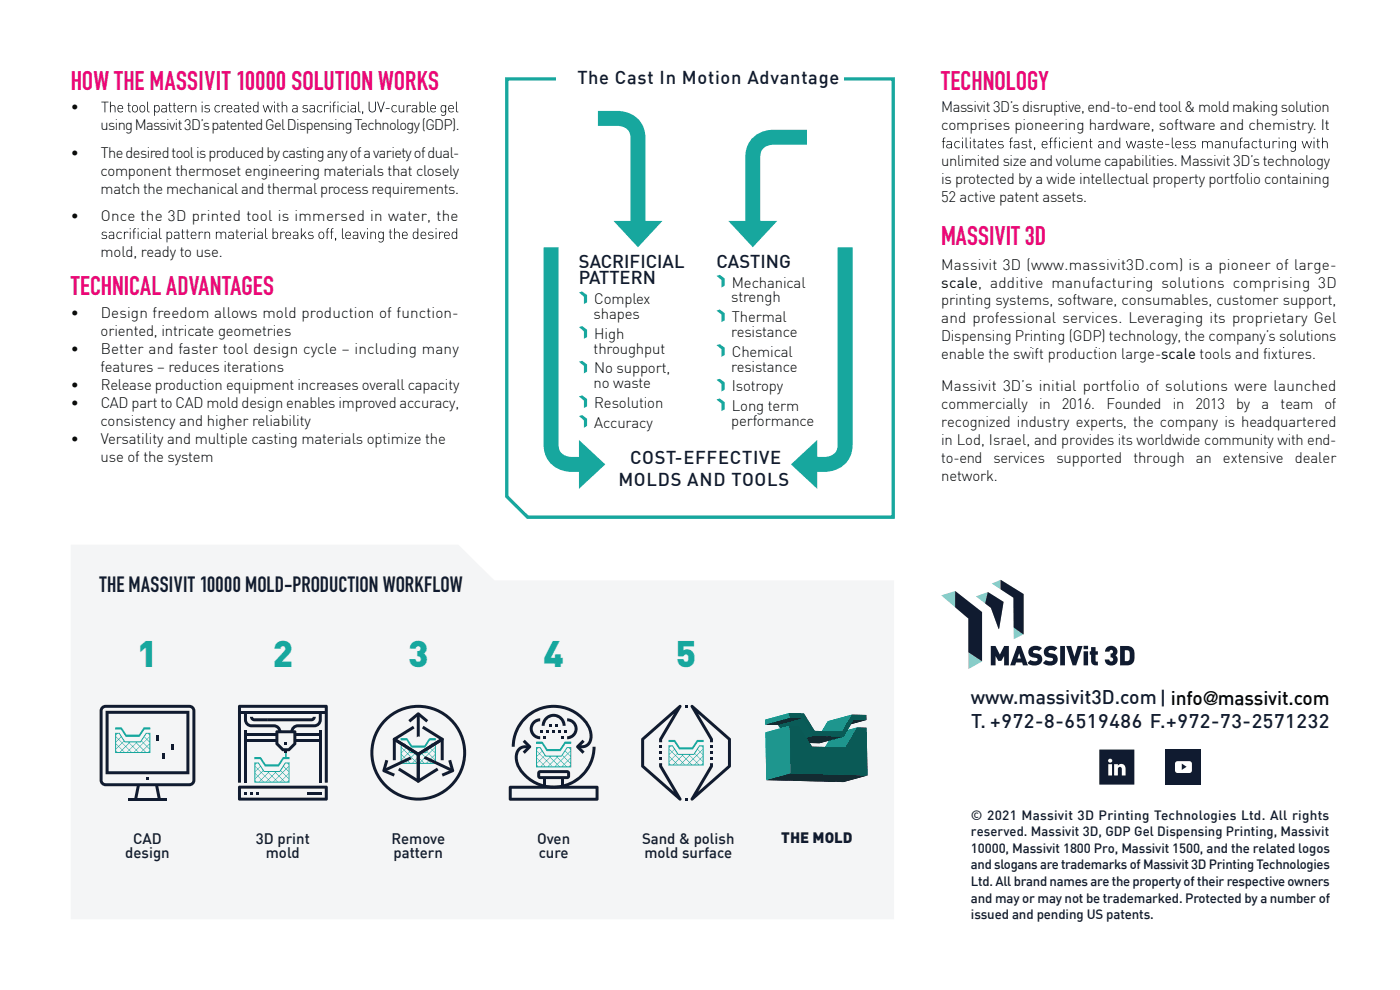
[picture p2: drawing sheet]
<svg xmlns="http://www.w3.org/2000/svg" width="297mm" height="210mm" viewBox="0 0 297 210" stroke-linecap="round" stroke-linejoin="round" font-family="sans-serif">
<defs><g id="words">
<g font-size="7.8" fill="#17a79e">
<text x="29.1" y="141.5">1</text>
<text x="57.9" y="141.5">2</text>
<text x="86.6" y="141.5">3</text>
<text x="115.3" y="141.5">4</text>
<text x="143.4" y="141.5">5</text>
</g>
<g font-size="5.6" fill="#ec0776">
<text x="15" y="19">HOW THE MASSIVIT 10000 SOLUTION WORKS</text>
<text x="199.7" y="19">TECHNOLOGY</text>
<text x="199.7" y="52">MASSIVIT 3D</text>
<text x="15" y="62.6">TECHNICAL ADVANTAGES</text>
</g>
<text font-size="4.6" fill="#101b30" x="21.1" y="125.5">THE MASSIVIT 10000 MOLD-PRODUCTION WORKFLOW</text>
<g font-size="4.1" fill="#101b30">
<text x="205.9" y="149.4">www.massivit3D.com| info@massivit.com</text>
<text x="206" y="154.4">T. +972-8-6519486 F.+972-73-2571232</text>
</g>
<g font-size="3.9" fill="#101b30">
<text x="122.5" y="17.8">The Cast In Motion Advantage</text>
<text x="122.8" y="56.8">SACRIFICIAL</text>
<text x="152" y="56.8">CASTING</text>
<text x="122.8" y="60.3">PATTERN</text>
<text x="133.7" y="98.3">COST-EFFECTIVE</text>
<text x="131.2" y="103">MOLDS AND TOOLS</text>
</g>
<g font-size="3.2" fill="#040503">
<text x="15" y="23.8">•</text>
<text x="199.7" y="23.8">Massivit 3D’sdisruptive,end-to-end tool&amp;moldmakingsolution</text>
<text x="21.3" y="27.6">usingMassivit3D’spatentedGelDispensingTechnology(GDP).</text>
<text x="199.7" y="27.6">comprises pioneering hardware, software and chemistry. It</text>
<text x="15" y="33.4">•</text>
<text x="21.4" y="33.4">Thedesiredtoolisproducedbycastinganyofa varietyofdual-</text>
<text x="199.7" y="35.3">unlimited size and volume capabilities. Massivit 3D’s technology</text>
<text x="21.3" y="37.3">component thermoset engineering materials that closely</text>
<text x="21.3" y="41.1">match the mechanical and thermal process requirements.</text>
<text x="199.7" y="39.1">is protected by a wide intellectual property portfolio containing</text>
<text x="15" y="46.9">•</text>
<text x="21.4" y="46.9">Once the 3D printed tool is immersed in water, the</text>
<text x="199.7" y="42.9">52 active patent assets.</text>
<text x="21.3" y="54.5">mold, ready to use.</text>
<text x="199.7" y="57.2">Massivit 3D (www.massivit3D.com) is a pioneer of large-</text>
<text x="126.1" y="64.5">Complex</text>
<text x="155.1" y="64.2">strengh</text>
<text x="155.3" y="61">Mechanical</text>
<text x="199.7" y="61">scale, additive manufacturing solutions comprising 3D</text>
<text x="199.7" y="64.8">printing systems, software, consumables, customer support,</text>
<text x="15" y="67.4">•</text>
<text x="21.3" y="71.3">oriented, intricate geometries</text>
<text x="21.4" y="67.4">Design freedom allows mold production of function-</text>
<text x="125.9" y="67.7">shapes</text>
<text x="126.1" y="71.9">High</text>
<text x="155.1" y="71.5">resistance</text>
<text x="155.3" y="68.3">Thermal</text>
<text x="199.7" y="68.6">and professional services. Leveraging its proprietary Gel</text>
<text x="15" y="75.1">•</text>
<text x="21.4" y="75.1">Better and faster tool design cycle – including many</text>
<text x="125.9" y="75">throughput</text>
<text x="155.3" y="75.7">Chemical</text>
<text x="199.7" y="72.4">Dispensing Printing (GDP) technology, the company’s solutions</text>
<text x="199.7" y="76.2">enable the swift production large-scale tools and fixtures.</text>
<text x="15" y="82.7">•</text>
<text x="21.3" y="78.9">features – reduces iterations</text>
<text x="21.4" y="82.7">Release production equipment increases overall capacity</text>
<text x="125.9" y="82.4">no waste</text>
<text x="126.1" y="79.2">No support,</text>
<text x="155.1" y="78.9">resistance</text>
<text x="155.3" y="83">Isotropy</text>
<text x="199.7" y="83">Massivit 3D’s initial portfolio of solutions were launched</text>
<text x="15" y="86.5">•</text>
<text x="21.4" y="86.5">CAD part to CAD mold design enables improved accuracy,</text>
<text x="126.1" y="86.6">Resolution</text>
<text x="155.3" y="87.2">Long term</text>
<text x="199.7" y="86.8">commercially</text>
<text x="220.4" y="86.8">in</text>
<text x="225.3" y="86.8">2016.</text>
<text x="234.7" y="86.8">Founded</text>
<text x="248.8" y="86.8">in</text>
<text x="253.6" y="86.8">2013</text>
<text x="262.3" y="86.8">by</text>
<text x="267.6" y="86.8">a</text>
<text x="271.7" y="86.8">team</text>
<text x="281" y="86.8">of</text>
<text x="15" y="94.1">•</text>
<text x="21.3" y="90.3">consistency and higher reliability</text>
<text x="21.4" y="94.1">Versatility and multiple casting materials optimize the</text>
<text x="126.1" y="90.7">Accuracy</text>
<text x="155.1" y="90.4">performance</text>
<text x="199.7" y="90.7">recognized industry experts, the company is headquartered</text>
<text x="199.7" y="94.5">in Lod, Israel, and provides its worldwide community with end-</text>
<text x="21.3" y="97.9">use of the system</text>
<text x="199.7" y="98.3">to-end</text>
<text x="210.8" y="98.3">services</text>
<text x="224.1" y="98.3">supported</text>
<text x="240.4" y="98.3">through</text>
<text x="253.7" y="98.3">an</text>
<text x="259.4" y="98.3">extensive</text>
<text x="274.7" y="98.3">dealer</text>
<text x="199.7" y="102.1">network.</text>
</g>
<g font-size="3.2" fill="#101b30">
<text x="28.3" y="179">CAD</text>
<text x="54.3" y="179">3D print</text>
<text x="83" y="179">Remove</text>
<text x="113.9" y="179">Oven</text>
<text x="136.2" y="179">Sand &amp; polish</text>
<text x="165.7" y="178.8">THE MOLD</text>
<text x="26.6" y="182">design</text>
<text x="56.4" y="182">mold</text>
<text x="83.5" y="182">pattern</text>
<text x="114.3" y="182">cure</text>
<text x="136.7" y="182">mold surface</text>
</g>
<g font-size="2.8" fill="#101b30">
<text x="206" y="173.8">© 2021 Massivit 3D Printing Technologies Ltd. All rights</text>
<text x="206" y="177.4">reserved. Massivit 3D, GDP Gel Dispensing Printing, Massivit</text>
<text x="206" y="180.9">10000, Massivit 1800 Pro, Massivit 1500, and the related logos</text>
<text x="206" y="184.4">andslogans are trademarks of Massivit 3DPrinting Technologies</text>
<text x="206" y="187.9">Ltd. All brand names are the property of their respective owners</text>
<text x="206" y="191.5">and may or may not be trademarked. Protected by a number of</text>
<text x="206" y="195">issued and pending US patents.</text>
</g>
</g></defs>
<g fill="#040503">
<path d="M96.7 21.6h.2v1.9l.3 .2v.1h-.3l-.1-.2zM95.4 22.6l-.2 .4h.9v-.3a.43 .43 0 0 0-.3-.3 .43 .43 0 0 0-.4 .2zM95.2 22.5a.62 .62 0 0 1 .8-.1 .62 .62 0 0 1 .3 .7h-1.1a.52 .52 0 0 0 .3 .6 .52 .52 0 0 0 .7-.2l.1 .1a.74 .74 0 0 1-1 .1 .74 .74 0 0 1-.1-1.1zM93.8 22.5a.61 .61 0 0 0-.2 .8 .61 .61 0 0 0 .8 .3 .61 .61 0 0 0 .1-.8 .61 .61 0 0 0-.7-.3zM93.7 22.4a.58 .58 0 0 1 .8 .1v-.2h.1v1.6a.65 .65 0 0 1-.4 .6 .65 .65 0 0 1-.7-.1l.1-.1a.49 .49 0 0 0 .6 .1 .49 .49 0 0 0 .3-.5v-.3a.63 .63 0 0 1-.9 .1 .63 .63 0 0 1-.1-.8zM91.6 22.6l-.2 .4h.9v-.3a.43 .43 0 0 0-.3-.3 .43 .43 0 0 0-.4 .2zM91.4 22.5a.62 .62 0 0 1 .8-.1 .62 .62 0 0 1 .3 .7h-1.1a.52 .52 0 0 0 .3 .6 .52 .52 0 0 0 .6-.2l.2 .1a.74 .74 0 0 1-1.1 .1 .74 .74 0 0 1-.1-1.1zM90.6 21.6h.2v1.9l.3 .2v.1h-.3l-.2-.2zM89.3 22.5a.61 .61 0 0 0-.2 .8 .61 .61 0 0 0 .8 .3 .61 .61 0 0 0 .1-.8 .61 .61 0 0 0-.7-.3zM89 21.6h.2v.9a.63 .63 0 0 1 .8-.1 .63 .63 0 0 1 .2 .8 .56 .56 0 0 1-.4 .6 .56 .56 0 0 1-.6-.2v.2h-.2zM87.5 23.2a.43 .43 0 0 0 .5 .5 .43 .43 0 0 0 .3-.6zM87.5 22.4a.63 .63 0 0 1 1 .4v1h-.2v-.1l-.2 .1a.48 .48 0 0 1-.7-.2 .48 .48 0 0 1 .4-.6h.5a.46 .46 0 0 0-.2-.6 .46 .46 0 0 0-.6 .2l-.1-.1zM86.3 22.3h.1v.2a.54 .54 0 0 1 .8-.1l-.7 .2-.1 1.2h-.1zM84.6 22.3h.1v.9a.42 .42 0 0 0 .5 .5 .42 .42 0 0 0 .4-.5v-.9h.1v1.5h-.1v-.2a.57 .57 0 0 1-.6 .2 .57 .57 0 0 1-.4-.5zM83.2 22.5l.7-.2 .3 .2-.1 .1a.6 .6 0 0 0-.9 .3 .6 .6 0 0 0 .6 .8l.3-.2 .1 .1a.73 .73 0 0 1-1 0 .73 .73 0 0 1-.1-1zM81.8 22.9h.9v.2h-.9zM80 21.6h.2l.6 1.9 .6-1.9h.2l-.7 2.2h-.2zM78.2 21.6h.2v1.5a.6 .6 0 0 0 .6 .6 .6 .6 0 0 0 .6-.6v-1.5h.1v1.5a.77 .77 0 0 1-.7 .7 .77 .77 0 0 1-.8-.7zM76.8 23.6h.2v.4l-.2 .3zM76 21.6h.2v1.9l.3 .2v.1h-.3l-.2-.2zM74.5 23.2a.43 .43 0 0 0 .5 .5 .43 .43 0 0 0 .3-.6zM74.5 22.4a.63 .63 0 0 1 1 .4v1h-.2v-.1l-.2 .1a.48 .48 0 0 1-.7-.2 .48 .48 0 0 1 .5-.6h.4a.46 .46 0 0 0-.2-.6 .46 .46 0 0 0-.6 .2l-.1-.1zM73.8 22.3h.1v1.5h-.1zM73.8 21.6h.2v.2h-.2zM72.4 22.5l.6-.2 .4 .2-.1 .1a.6 .6 0 0 0-.9 .3 .6 .6 0 0 0 .5 .8l.4-.2 .1 .1a.73 .73 0 0 1-1.1 0 .73 .73 0 0 1 0-1zM71.6 22.3h.2v1.5h-.2zM71.6 21.6h.2v.2h-.2zM70.8 21.7l.4-.1-.3 .4v.3h.3v.1h-.3v1.4h-.2v-1.4l-.2-.1h.2zM70 22.3h.1v1.5h-.1zM70 21.6h.2v.2h-.2zM68.8 22.3h.1v.2a.54 .54 0 0 1 .8-.1l-.7 .2-.1 1.2h-.1zM67.4 22.5l.6-.2 .4 .2-.1 .1a.6 .6 0 0 0-.9 .3 .6 .6 0 0 0 .6 .8l.3-.2 .1 .1a.73 .73 0 0 1-1 0 .73 .73 0 0 1-.1-1zM65.8 23.2a.43 .43 0 0 0 .5 .5 .43 .43 0 0 0 .3-.6zM65.8 22.4a.63 .63 0 0 1 1 .4v1h-.2v-.1l-.2 .1a.48 .48 0 0 1-.7-.2 .48 .48 0 0 1 .5-.6h.4a.46 .46 0 0 0-.2-.6 .46 .46 0 0 0-.6 .2l-.1-.1zM64.3 22.4l.6-.1 .4 .1-.1 .2a.41 .41 0 0 0-.5-.2 .41 .41 0 0 0-.3 .5l.6 .1a.44 .44 0 0 1 .4 .6 .44 .44 0 0 1-.7 .2l-.4-.1-.2-.1 .1-.1a.47 .47 0 0 0 .6 .2 .47 .47 0 0 0 .3-.5l-.2-.1a.5 .5 0 0 1-.7-.6zM62.2 23.2a.43 .43 0 0 0 .5 .5 .43 .43 0 0 0 .3-.6zM62.1 22.4a.63 .63 0 0 1 1 .4v1h-.1v-.1l-.2 .1a.48 .48 0 0 1-.8-.2 .48 .48 0 0 1 .5-.6h.5a.46 .46 0 0 0-.3-.6 .46 .46 0 0 0-.6 .2l-.1-.1zM59.8 21.6h.1v.9a.57 .57 0 0 1 .7-.2 .57 .57 0 0 1 .3 .6v.9h-.1v-.9a.42 .42 0 0 0-.4-.5 .42 .42 0 0 0-.5 .5v.9h-.1zM58.9 21.8h.1v.5h.4v.1h-.4v1.1l.4 .2v.1h-.3l-.2-.2v-1.2h-.2l.2-.1zM58.1 22.3h.2v1.5h-.2zM58.1 21.6h.2v.2h-.2zM55.7 22.3h.2l.4 1.3 .4-1.3h.2l.4 1.3 .4-1.3h.2l-.5 1.5h-.2l-.4-1.2-.4 1.2h-.2zM53.9 22.5a.61 .61 0 0 0-.1 .8 .61 .61 0 0 0 .7 .3 .61 .61 0 0 0 .2-.8 .61 .61 0 0 0-.8-.3zM54.7 21.6h.1v2.2h-.1v-.2a.63 .63 0 0 1-.9 .1 .63 .63 0 0 1-.1-.8 .56 .56 0 0 1 .3-.6 .56 .56 0 0 1 .7 .2zM52.4 22.6l-.1 .4h.8v-.3a.43 .43 0 0 0-.3-.3 .43 .43 0 0 0-.4 .2zM52.3 22.5a.62 .62 0 0 1 .7-.1 .62 .62 0 0 1 .3 .7h-1a.52 .52 0 0 0 .2 .6 .52 .52 0 0 0 .7-.2l.1 .1a.74 .74 0 0 1-1 .1 .74 .74 0 0 1-.1-1.1zM51.3 21.8h.2v.5h.3v.1h-.3v1.1l.3 .2v.1h-.3l-.2-.2v-1.2h-.2l.2-.1zM49.8 23.2a.43 .43 0 0 0 .5 .5 .43 .43 0 0 0 .3-.6zM49.7 22.4a.63 .63 0 0 1 1.1 .4v1h-.2v-.1l-.2 .1a.48 .48 0 0 1-.8-.2 .48 .48 0 0 1 .5-.6h.5a.46 .46 0 0 0-.3-.6 .46 .46 0 0 0-.5 .2l-.2-.1zM48.3 22.6l-.1 .4h.9v-.3a.43 .43 0 0 0-.3-.3 .43 .43 0 0 0-.5 .2zM48.2 22.5a.62 .62 0 0 1 .8-.1 .62 .62 0 0 1 .3 .7h-1.1a.52 .52 0 0 0 .3 .6 .52 .52 0 0 0 .6-.2l.2 .1a.74 .74 0 0 1-1.1 .1 .74 .74 0 0 1-.1-1.1zM47.1 22.3h.1v.2a.54 .54 0 0 1 .8-.1l-.7 .2-.1 1.2h-.1zM45.7 22.5l.6-.2 .4 .2-.1 .1a.6 .6 0 0 0-1 .3 .6 .6 0 0 0 .6 .8l.4-.2 .1 .1a.73 .73 0 0 1-1.1 0 .73 .73 0 0 1 0-1zM43.6 22.4l.5-.1 .4 .1-.1 .2a.41 .41 0 0 0-.5-.2 .41 .41 0 0 0-.3 .5l.6 .1a.44 .44 0 0 1 .4 .6 .44 .44 0 0 1-.7 .2l-.4-.1-.2-.1 .1-.1a.47 .47 0 0 0 .6 .2 .47 .47 0 0 0 .3-.5l-.2-.1a.5 .5 0 0 1-.7-.6zM42.8 22.3h.2v1.5h-.2zM42.8 21.6h.2v.2h-.2zM40.5 22.3h.1v.2a.57 .57 0 0 1 .7-.2 .57 .57 0 0 1 .4 .6v.9h-.2v-.9a.42 .42 0 0 0-.4-.5 .42 .42 0 0 0-.5 .5v.9h-.1zM39.3 22.3h.1v.2a.54 .54 0 0 1 .9-.1l-.7 .2-.2 1.2h-.1zM37.9 22.6l-.1 .4h.9v-.3a.43 .43 0 0 0-.4-.3 .43 .43 0 0 0-.4 .2zM37.8 22.5a.62 .62 0 0 1 .8-.1 .62 .62 0 0 1 .2 .7h-1a.52 .52 0 0 0 .3 .6 .52 .52 0 0 0 .6-.2l.1 .1a.74 .74 0 0 1-1 .1 .74 .74 0 0 1-.1-1.1zM36.9 21.8h.1v.5h.4v.1h-.4v1.1l.4 .2v.1h-.3l-.2-.2v-1.2h-.3l.3-.1zM35.9 21.8h.2v.5h.3v.1h-.3v1.1l.3 .2v.1h-.3l-.2-.2v-1.2h-.2l.2-.1zM34.4 23.2a.43 .43 0 0 0 .5 .5 .43 .43 0 0 0 .3-.6zM34.3 22.4a.63 .63 0 0 1 1.1 .4v1h-.2v-.1l-.2 .1a.48 .48 0 0 1-.8-.2 .48 .48 0 0 1 .5-.6h.5a.46 .46 0 0 0-.3-.6 .46 .46 0 0 0-.5 .2l-.2-.1zM33 22.5a.61 .61 0 0 0-.2 .8 .61 .61 0 0 0 .8 .3 .61 .61 0 0 0 .1-.8 .61 .61 0 0 0-.7-.3zM32.7 22.3h.2v.2a.63 .63 0 0 1 .8-.1 .63 .63 0 0 1 .2 .8 .56 .56 0 0 1-.4 .6 .56 .56 0 0 1-.6-.2v1h-.2zM31.2 21.6h.2v1.9l.3 .2v.1h-.3l-.1-.2zM29.9 22.6h-.1a.64 .64 0 0 0 0 .7 .64 .64 0 0 0 .6 .3l.2-.1a.59 .59 0 0 0 0-.8 .59 .59 0 0 0-.7-.1zM29.8 22.4a.69 .69 0 0 1 .9 .1 .69 .69 0 0 1 .1 .9 .64 .64 0 0 1-.9 .4 .64 .64 0 0 1-.3-.9zM28.3 22.6a.64 .64 0 0 0-.1 .7 .64 .64 0 0 0 .7 .3l.1-.1a.59 .59 0 0 0 0-.8 .59 .59 0 0 0-.7-.1zM28.2 22.4a.69 .69 0 0 1 .9 .1 .69 .69 0 0 1 .1 .9 .64 .64 0 0 1-.9 .4 .64 .64 0 0 1-.3-.9zM27.2 21.8h.2v.5h.3v.1h-.3v1.1l.3 .2v.1h-.3l-.1-.2-.1-1.2h-.2l.2-.1zM25.2 22.6l-.1 .4h.9l-.1-.3a.43 .43 0 0 0-.3-.3 .43 .43 0 0 0-.4 .2zM25.1 22.5a.62 .62 0 0 1 .7-.1 .62 .62 0 0 1 .3 .7h-1a.52 .52 0 0 0 .3 .6 .52 .52 0 0 0 .6-.2l.1 .1a.74 .74 0 0 1-1 .1 .74 .74 0 0 1-.1-1.1zM23.3 21.6h.2v.9a.57 .57 0 0 1 .6-.2 .57 .57 0 0 1 .4 .6v.9h-.2v-.9a.42 .42 0 0 0-.4-.5 .42 .42 0 0 0-.4 .5v.9h-.2zM21.5 21.6h1.5v.1h-.7v2.1h-.1v-2.1h-.7z"/>
<path d="M96.1 49.4a.61 .61 0 0 0-.2 .8 .61 .61 0 0 0 .8 .2 .61 .61 0 0 0 .2-.7 .61 .61 0 0 0-.8-.3zM96.8 48.4h.2v2.3h-.2v-.2a.63 .63 0 0 1-.8 .1 .63 .63 0 0 1-.2-.9 .56 .56 0 0 1 .4-.5 .56 .56 0 0 1 .6 .2zM94.5 49.4l-.1 .4h.9l-.1-.2a.43 .43 0 0 0-.3-.3 .43 .43 0 0 0-.4 .1zM94.4 49.3a.63 .63 0 0 1 .7-.1 .63 .63 0 0 1 .3 .8h-1a.52 .52 0 0 0 .3 .5 .52 .52 0 0 0 .6-.1l.1 .1a.74 .74 0 0 1-1 0 .74 .74 0 0 1-.1-1zM93.2 49.2h.1v.2a.54 .54 0 0 1 .8-.1l-.7 .1-.1 1.3h-.1zM92.4 49.2h.2v1.5h-.2zM92.4 48.4h.2v.2h-.2zM91 49.3l.5-.1 .4 .1-.1 .1a.41 .41 0 0 0-.5-.1 .41 .41 0 0 0-.2 .5l.5 .1a.44 .44 0 0 1 .4 .5 .44 .44 0 0 1-.6 .3l-.5-.1-.1-.1 .1-.1a.47 .47 0 0 0 .5 .2 .47 .47 0 0 0 .4-.5l-.3-.1a.51 .51 0 0 1-.6-.6zM89.5 49.4l-.1 .4h.9l-.1-.2a.43 .43 0 0 0-.3-.3 .43 .43 0 0 0-.4 .1zM89.4 49.3a.63 .63 0 0 1 .8-.1 .63 .63 0 0 1 .2 .8h-1a.52 .52 0 0 0 .3 .5 .52 .52 0 0 0 .6-.1l.1 .1a.75 .75 0 0 1-1 0 .75 .75 0 0 1-.1-1zM87.8 49.4a.61 .61 0 0 0-.1 .8 .61 .61 0 0 0 .7 .2 .61 .61 0 0 0 .2-.7 .61 .61 0 0 0-.8-.3zM88.6 48.4h.1v2.3h-.1v-.2a.63 .63 0 0 1-.9 .1 .63 .63 0 0 1-.1-.9 .56 .56 0 0 1 .3-.5 .56 .56 0 0 1 .7 .2zM85.5 49.4l-.1 .4h.9v-.2a.43 .43 0 0 0-.3-.3 .43 .43 0 0 0-.5 .1zM85.4 49.3a.63 .63 0 0 1 .8-.1 .63 .63 0 0 1 .3 .8h-1.1a.52 .52 0 0 0 .3 .5 .52 .52 0 0 0 .6-.1l.2 .1a.74 .74 0 0 1-1.1 0 .74 .74 0 0 1-.1-1zM83.6 48.4h.2v.9a.57 .57 0 0 1 .6-.1 .57 .57 0 0 1 .4 .5v1h-.2v-1a.43 .43 0 0 0-.4-.4 .43 .43 0 0 0-.4 .4v1h-.2zM82.7 48.7h.2v.5h.3v.1h-.3v1.1l.3 .1v.2h-.3l-.2-.3v-1.1h-.2l.2-.1zM80.5 49.4a.61 .61 0 0 0-.1 .8 .61 .61 0 0 0 .7 .2 .61 .61 0 0 0 .2-.7 .61 .61 0 0 0-.8-.3zM80.4 49.3a.58 .58 0 0 1 .8 .1v-.2h.2v1.6a.65 .65 0 0 1-.4 .6 .65 .65 0 0 1-.7-.2l.1-.1a.49 .49 0 0 0 .5 .2 .49 .49 0 0 0 .3-.5v-.3a.63 .63 0 0 1-.8 .1 .63 .63 0 0 1-.2-.9zM78.6 49.2h.2v.1a.57 .57 0 0 1 .6-.1 .57 .57 0 0 1 .4 .5v1h-.2v-1a.43 .43 0 0 0-.4-.4 .43 .43 0 0 0-.4 .4v1h-.2zM77.9 49.2h.1v1.5h-.1zM77.8 48.4h.2v.2h-.2zM76.3 49.2h.2l.4 1.3 .5-1.3h.2l-.6 1.5h-.2zM75 50.1a.43 .43 0 0 0 .5 .5 .43 .43 0 0 0 .3-.6zM75 49.3a.63 .63 0 0 1 1 .3v1.1h-.2v-.2l-.2 .2a.48 .48 0 0 1-.7-.2 .48 .48 0 0 1 .4-.7h.5a.46 .46 0 0 0-.2-.5 .46 .46 0 0 0-.6 .2l-.1-.1zM73.5 49.4l-.1 .4h.9v-.2a.43 .43 0 0 0-.3-.3 .43 .43 0 0 0-.5 .1zM73.4 49.3a.63 .63 0 0 1 .8-.1 .63 .63 0 0 1 .3 .8h-1.1a.52 .52 0 0 0 .3 .5 .52 .52 0 0 0 .6-.1l.1 .1a.74 .74 0 0 1-1 0 .74 .74 0 0 1-.1-1zM72.5 48.4h.2v2l.3 .1v.2h-.3l-.1-.2zM71.1 50.5h.2v.4l-.2 .2zM70.3 48.5l.4-.1-.3 .4v.4h.3v.1h-.3v1.4h-.2v-1.4l-.2-.1h.2zM69.4 48.5l.4-.1-.3 .4v.4h.3v.1h-.3v1.4h-.2v-1.4l-.2-.1h.2zM67.9 49.4l-.1 .1a.64 .64 0 0 0 0 .7 .64 .64 0 0 0 .6 .3l.2-.2a.6 .6 0 0 0 0-.7 .6 .6 0 0 0-.7-.2zM67.8 49.3a.7 .7 0 0 1 .9 0 .7 .7 0 0 1 .1 1 .64 .64 0 0 1-.9 .4 .64 .64 0 0 1-.3-.9zM65.5 49.3l.6-.1 .4 .1-.1 .1a.41 .41 0 0 0-.6-.1 .41 .41 0 0 0-.2 .5l.6 .1a.44 .44 0 0 1 .3 .5 .44 .44 0 0 1-.6 .3l-.5-.1-.1-.1 .1-.1a.47 .47 0 0 0 .6 .2 .47 .47 0 0 0 .3-.5l-.2-.1a.51 .51 0 0 1-.7-.6zM63.8 48.4h.2v1.6l.8-.8h.2l-.5 .5 .6 1h-.2l-.6-.9-.3 .5v.4h-.2zM62.3 50.1a.43 .43 0 0 0 .5 .5 .43 .43 0 0 0 .3-.6zM62.3 49.3a.63 .63 0 0 1 1 .3v1.1h-.2v-.2l-.2 .2a.48 .48 0 0 1-.8-.2 .48 .48 0 0 1 .5-.7h.5a.46 .46 0 0 0-.3-.5 .46 .46 0 0 0-.5 .2l-.1-.1zM60.8 49.4l-.1 .4h.9v-.2a.43 .43 0 0 0-.4-.3 .43 .43 0 0 0-.4 .1zM60.7 49.3a.63 .63 0 0 1 .8-.1 .63 .63 0 0 1 .3 .8h-1.1a.52 .52 0 0 0 .3 .5 .52 .52 0 0 0 .6-.1l.1 .1a.74 .74 0 0 1-1 0 .74 .74 0 0 1-.1-1zM59.5 49.2h.1v.2a.54 .54 0 0 1 .9-.1l-.7 .1-.2 1.3h-.1zM58.1 49.4a.61 .61 0 0 0-.1 .8 .61 .61 0 0 0 .7 .2 .61 .61 0 0 0 .2-.7 .61 .61 0 0 0-.8-.3zM57.8 48.4h.2v1a.63 .63 0 0 1 .8-.1 .63 .63 0 0 1 .2 .8 .56 .56 0 0 1-.4 .6 .56 .56 0 0 1-.6-.2v.2h-.2zM56.3 48.4h.1v2l.4 .1v.2h-.3l-.2-.2zM54.7 50.1a.43 .43 0 0 0 .5 .5 .43 .43 0 0 0 .4-.6zM54.7 49.3a.63 .63 0 0 1 1 .3v1.1h-.1v-.2l-.2 .2a.48 .48 0 0 1-.8-.2 .48 .48 0 0 1 .5-.7h.5a.46 .46 0 0 0-.3-.5 .46 .46 0 0 0-.6 .2l-.1-.1zM53.9 49.2h.2v1.5h-.2zM53.9 48.4h.2v.2h-.2zM52.7 49.2h.2v.2a.54 .54 0 0 1 .8-.1l-.7 .1-.1 1.3h-.2zM51.3 49.4l-.1 .4h.9l-.1-.2a.43 .43 0 0 0-.3-.3 .43 .43 0 0 0-.4 .1zM51.2 49.3a.63 .63 0 0 1 .7-.1 .63 .63 0 0 1 .3 .8h-1a.52 .52 0 0 0 .3 .5 .52 .52 0 0 0 .6-.1l.1 .1a.74 .74 0 0 1-1 0 .74 .74 0 0 1-.1-1zM50.2 48.7h.1v.5h.4v.1h-.4l.1 1.1 .3 .1v.2h-.3l-.2-.3v-1.1h-.2l.2-.1zM48.6 50.1a.43 .43 0 0 0 .5 .5 .43 .43 0 0 0 .3-.6zM48.6 49.3a.63 .63 0 0 1 1 .3v1.1h-.2v-.2l-.2 .2a.48 .48 0 0 1-.8-.2 .48 .48 0 0 1 .5-.7h.5a.46 .46 0 0 0-.3-.5 .46 .46 0 0 0-.5 .2l-.1-.1zM45.8 49.2h.2v.1l.6-.1 .3 .2a.58 .58 0 0 1 .7-.2 .58 .58 0 0 1 .4 .5v1h-.2v-1a.43 .43 0 0 0-.4-.4 .43 .43 0 0 0-.4 .4v1h-.2v-1a.43 .43 0 0 0-.4-.4 .43 .43 0 0 0-.4 .4v1h-.2zM43.4 49.2h.2v.1a.57 .57 0 0 1 .6-.1 .57 .57 0 0 1 .4 .5v1h-.2v-1a.43 .43 0 0 0-.4-.4 .43 .43 0 0 0-.4 .4v1h-.2zM42.2 49.2h.1v.2a.55 .55 0 0 1 .8-.1l-.7 .1-.1 1.3h-.1zM40.7 49.4l-.1 .4h.9v-.2a.43 .43 0 0 0-.3-.3 .43 .43 0 0 0-.5 .1zM40.6 49.3a.63 .63 0 0 1 .8-.1 .63 .63 0 0 1 .3 .8h-1.1a.52 .52 0 0 0 .3 .5 .52 .52 0 0 0 .6-.1l.2 .1a.74 .74 0 0 1-1.1 0 .74 .74 0 0 1-.1-1zM39.6 48.7h.2v.5h.3v.1h-.3v1.1l.3 .1v.2h-.3l-.1-.3-.1-1.1h-.2l.2-.1zM38.7 48.7h.1v.5h.4v.1h-.4v1.1l.4 .1v.2h-.3l-.2-.3v-1.1h-.3l.3-.1zM37.1 50.1a.43 .43 0 0 0 .5 .5 .43 .43 0 0 0 .3-.6zM37 49.3a.63 .63 0 0 1 1.1 .3v1.1h-.2v-.2l-.2 .2a.48 .48 0 0 1-.8-.2 .48 .48 0 0 1 .5-.7h.5a.46 .46 0 0 0-.3-.5 .46 .46 0 0 0-.6 .2l-.1-.1zM35.6 49.4a.61 .61 0 0 0-.1 .8 .61 .61 0 0 0 .7 .2 .61 .61 0 0 0 .2-.7 .61 .61 0 0 0-.8-.3zM35.3 49.2h.2v.2a.63 .63 0 0 1 .9-.1 .63 .63 0 0 1 .1 .8 .56 .56 0 0 1-.3 .6 .56 .56 0 0 1-.7-.2v.9h-.2zM33.8 48.4h.2v2l.3 .1v.2h-.3l-.2-.2zM32.3 50.1a.43 .43 0 0 0 .5 .5 .43 .43 0 0 0 .3-.6zM32.2 49.3a.63 .63 0 0 1 1 .3v1.1h-.1v-.2l-.2 .2a.48 .48 0 0 1-.8-.2 .48 .48 0 0 1 .5-.7h.5a.46 .46 0 0 0-.3-.5 .46 .46 0 0 0-.6 .2l-.1-.1zM31.5 49.2h.1v1.5h-.1zM31.4 48.4h.2v.2h-.2zM30 49.3l.7-.1 .3 .2-.1 .1a.59 .59 0 0 0-.9 .3 .59 .59 0 0 0 .7 .7l.2-.1 .1 .1a.74 .74 0 0 1-1 0 .74 .74 0 0 1 0-1zM29.2 49.2h.2v1.5h-.2zM29.2 48.4h.2v.2h-.2zM28.4 48.5l.4-.1-.3 .4v.4h.3v.1h-.3v1.4h-.2v-1.4l-.2-.1h.2zM27.5 49.2h.2v1.5h-.2zM27.5 48.4h.2v.2h-.2zM26.3 49.2h.2v.2a.54 .54 0 0 1 .8-.1l-.7 .1-.1 1.3h-.2zM24.9 49.3l.6-.1 .4 .2-.1 .1a.59 .59 0 0 0-1 .3 .59 .59 0 0 0 .7 .7l.3-.1 .1 .1a.74 .74 0 0 1-1.1 0 .74 .74 0 0 1 0-1zM23.2 50.1a.43 .43 0 0 0 .5 .5 .43 .43 0 0 0 .4-.6zM23.2 49.3a.63 .63 0 0 1 1 .3v1.1h-.1v-.2l-.2 .2a.48 .48 0 0 1-.8-.2 .48 .48 0 0 1 .5-.7h.5a.46 .46 0 0 0-.3-.5 .46 .46 0 0 0-.6 .2l-.1-.1zM21.7 49.3l.6-.1 .4 .1-.2 .1a.41 .41 0 0 0-.5-.1 .41 .41 0 0 0-.2 .5l.6 .1a.44 .44 0 0 1 .3 .5 .44 .44 0 0 1-.6 .3l-.5-.1-.1-.1 .1-.1a.47 .47 0 0 0 .6 .2 .47 .47 0 0 0 .3-.5l-.2-.1a.51 .51 0 0 1-.7-.6z"/>
<path d="M280.5 29.2h.1v.9a.59 .59 0 0 1 .7-.2 .59 .59 0 0 1 .4 .6v.9h-.2v-.9a.44 .44 0 0 0-.4-.5 .44 .44 0 0 0-.5 .5v.9h-.1zM279.5 29.4h.1v.5h.4v.1h-.4l.1 1.2 .3 .1v.1h-.3l-.2-.2v-1.2h-.2l.2-.1zM278.7 29.9h.1v1.5h-.1zM278.7 29.2h.2v.2h-.2zM276.1 29.9h.2l.4 1.4 .5-1.4h.1l.5 1.4 .4-1.4h.1l-.5 1.5h-.1l-.5-1.2-.4 1.2h-.2zM274 30.2a.61 .61 0 0 0-.1 .8 .61 .61 0 0 0 .7 .2 .61 .61 0 0 0 .2-.8 .61 .61 0 0 0-.8-.2zM273.9 30a.61 .61 0 0 1 .9 .1v-.2h.1v1.6a.67 .67 0 0 1-.4 .7 .67 .67 0 0 1-.7-.2l.1-.1a.5 .5 0 0 0 .6 .1 .5 .5 0 0 0 .3-.5v-.2a.64 .64 0 0 1-.9 0 .64 .64 0 0 1-.2-.8zM272 29.9h.2v.2a.59 .59 0 0 1 .6-.2 .59 .59 0 0 1 .4 .6v.9h-.1v-.9a.44 .44 0 0 0-.5-.5 .44 .44 0 0 0-.4 .5v.9h-.2zM271.3 29.9h.1v1.5h-.1zM271.2 29.2h.3v.2h-.3zM270 29.9h.1v.2a.57 .57 0 0 1 .9-.1l-.8 .2-.1 1.2h-.1zM268.2 29.9h.1v1a.44 .44 0 0 0 .5 .4 .44 .44 0 0 0 .4-.4v-1h.2v1.5h-.2v-.1a.59 .59 0 0 1-.6 .1 .59 .59 0 0 1-.4-.5zM267.2 29.4h.2v.5h.3v.1h-.3v1.2l.3 .1v.1h-.3l-.2-.2v-1.2h-.2l.2-.1zM265.7 30.1l.7-.2 .3 .2-.1 .1a.58 .58 0 0 0-.8 .1 .58 .58 0 0 0 0 .8 .58 .58 0 0 0 .8 0l.1 .1a.76 .76 0 0 1-1.1 0 .76 .76 0 0 1 .1-1.1zM264 30.9a.44 .44 0 0 0 .5 .4 .44 .44 0 0 0 .4-.6zM264 30a.65 .65 0 0 1 1 .4v1h-.1v-.1l-.2 .1a.49 .49 0 0 1-.8-.2 .49 .49 0 0 1 .5-.6h.5a.48 .48 0 0 0-.3-.6 .48 .48 0 0 0-.6 .2l-.1-.1zM263.2 29.3l.4-.1-.3 .4v.3h.3v.1h-.3v1.4h-.2v-1.4l-.2-.1h.2zM261.3 29.9h.1v1a.44 .44 0 0 0 .5 .4 .44 .44 0 0 0 .4-.4v-1h.2v1.5h-.2v-.1a.59 .59 0 0 1-.7 .1 .59 .59 0 0 1-.3-.5zM259.5 29.9h.2v.2a.59 .59 0 0 1 .6-.2 .59 .59 0 0 1 .4 .6v.9h-.2v-.9a.44 .44 0 0 0-.4-.5 .44 .44 0 0 0-.4 .5v.9h-.2zM257.9 30.9a.44 .44 0 0 0 .5 .4 .44 .44 0 0 0 .4-.6zM257.9 30a.65 .65 0 0 1 1 .4v1h-.1v-.1l-.3 .1a.49 .49 0 0 1-.7-.2 .49 .49 0 0 1 .4-.6h.6a.48 .48 0 0 0-.3-.6 .48 .48 0 0 0-.6 .2l-.1-.1zM255 29.9h.2v.2l.6-.2 .4 .3a.6 .6 0 0 1 .6-.3 .6 .6 0 0 1 .5 .6v.9h-.2v-.9a.44 .44 0 0 0-.4-.5 .44 .44 0 0 0-.5 .5v.9h-.1v-.9a.44 .44 0 0 0-.5-.5 .44 .44 0 0 0-.4 .5v.9h-.2zM252.7 30l.5-.1 .4 .2-.1 .1a.42 .42 0 0 0-.5-.2 .42 .42 0 0 0-.3 .5l.6 .1a.45 .45 0 0 1 .4 .6 .45 .45 0 0 1-.6 .3l-.5-.2-.2-.1 .1-.1a.49 .49 0 0 0 .6 .3 .49 .49 0 0 0 .4-.6h-.3a.51 .51 0 0 1-.7-.6zM251.1 30l.6-.1 .4 .2-.1 .1a.42 .42 0 0 0-.5-.2 .42 .42 0 0 0-.3 .5l.6 .1a.45 .45 0 0 1 .4 .6 .45 .45 0 0 1-.6 .3l-.5-.2-.2-.1 .1-.1a.49 .49 0 0 0 .6 .3 .49 .49 0 0 0 .3-.6h-.2a.51 .51 0 0 1-.7-.6zM249.6 30.2l-.1 .4h.9v-.2a.44 .44 0 0 0-.8-.2zM249.5 30.1a.64 .64 0 0 1 .8-.1 .64 .64 0 0 1 .3 .7h-1.1a.53 .53 0 0 0 .3 .6 .53 .53 0 0 0 .6-.2l.2 .1a.78 .78 0 0 1-1.2 0 .78 .78 0 0 1 .1-1.1zM248.6 29.2h.2v2l.3 .1v.1h-.3l-.2-.2zM247.2 30.5h.8v.2h-.8zM245.8 30.2l-.1 .4h.9l-.1-.2a.44 .44 0 0 0-.7-.2zM245.7 30.1a.64 .64 0 0 1 .7-.1 .64 .64 0 0 1 .3 .7h-1a.53 .53 0 0 0 .3 .6 .53 .53 0 0 0 .6-.2l.1 .1a.78 .78 0 0 1-1.1 0 .78 .78 0 0 1 .1-1.1zM244.6 29.4h.2v.5h.4v.1h-.4v1.2l.4 .1v.1h-.3l-.2-.2-.1-1.2h-.2l.2-.1zM243.1 30l.6-.1 .4 .2-.1 .1a.42 .42 0 0 0-.6-.2 .42 .42 0 0 0-.2 .5l.6 .1a.45 .45 0 0 1 .4 .6 .45 .45 0 0 1-.7 .3l-.5-.2-.1-.1 .1-.1a.49 .49 0 0 0 .6 .3 .49 .49 0 0 0 .3-.6h-.2a.51 .51 0 0 1-.7-.6zM241.5 30.9a.44 .44 0 0 0 .5 .4 .44 .44 0 0 0 .3-.6zM241.4 30a.65 .65 0 0 1 1.1 .4v1h-.2v-.1l-.2 .1a.49 .49 0 0 1-.8-.2 .49 .49 0 0 1 .5-.6h.5a.48 .48 0 0 0-.3-.6 .48 .48 0 0 0-.6 .2l-.1-.1zM238.9 29.9h.1l.4 1.4 .5-1.4h.1l.5 1.4 .4-1.4h.2l-.5 1.5h-.2l-.4-1.2-.5 1.2h-.1zM236.7 30.2a.61 .61 0 0 0-.1 .8 .61 .61 0 0 0 .8 .2 .61 .61 0 0 0 .1-.8 .61 .61 0 0 0-.8-.2zM237.5 29.2h.2v2.2h-.2v-.1a.64 .64 0 0 1-.9 0 .64 .64 0 0 1-.1-.8 .58 .58 0 0 1 .3-.6 .58 .58 0 0 1 .7 .2zM234.8 29.9h.1v.2a.59 .59 0 0 1 .7-.2 .59 .59 0 0 1 .4 .6v.9h-.2v-.9a.44 .44 0 0 0-.4-.5 .44 .44 0 0 0-.5 .5v.9h-.1zM233.2 30.9a.44 .44 0 0 0 .5 .4 .44 .44 0 0 0 .3-.6zM233.1 30a.65 .65 0 0 1 1.1 .4v1h-.2v-.1l-.2 .1a.49 .49 0 0 1-.8-.2 .49 .49 0 0 1 .5-.6h.5a.48 .48 0 0 0-.3-.6 .48 .48 0 0 0-.6 .2l-.1-.1zM231.2 29.4h.2v.5h.3v.1h-.3v1.2l.3 .1v.1h-.3l-.1-.2-.1-1.2h-.2l.2-.1zM229.4 29.9h.2v.2a.59 .59 0 0 1 .6-.2 .59 .59 0 0 1 .4 .6v.9h-.2v-.9a.44 .44 0 0 0-.4-.5 .44 .44 0 0 0-.4 .5v.9h-.2zM227.9 30.2l-.1 .4h.9v-.2a.44 .44 0 0 0-.8-.2zM227.8 30.1a.64 .64 0 0 1 .8-.1 .64 .64 0 0 1 .3 .7h-1.1a.53 .53 0 0 0 .3 .6 .53 .53 0 0 0 .7-.2l.1 .1a.78 .78 0 0 1-1.1 0 .78 .78 0 0 1 0-1.1zM227 29.9h.2v1.5h-.2zM227 29.2h.2v.2h-.2zM225.5 30.1l.7-.2 .3 .2-.1 .1a.58 .58 0 0 0-.8 .1 .58 .58 0 0 0 0 .8 .58 .58 0 0 0 .8 0l.1 .1a.76 .76 0 0 1-1.1 0 .76 .76 0 0 1 .1-1.1zM224.7 29.9h.1v1.5h-.1zM224.6 29.2h.2v.2h-.2zM223.8 29.3l.5-.1-.4 .4v.3h.4v.1h-.4v1.4h-.2v-1.4l-.2-.1h.2zM222.9 29.3l.4-.1-.4 .4v.3h.4v.1h-.4v1.4h-.1v-1.4l-.2-.1h.2zM221.3 30.2l-.2 .4h1l-.1-.2a.44 .44 0 0 0-.7-.2zM221.1 30.1a.64 .64 0 0 1 .8-.1 .64 .64 0 0 1 .3 .7h-1.1a.53 .53 0 0 0 .3 .6 .53 .53 0 0 0 .7-.2l.1 .1a.78 .78 0 0 1-1.1 0 .78 .78 0 0 1 0-1.1zM219.4 31.2h.2v.5l-.2 .2zM218.4 29.4h.2v.5h.3v.1h-.3v1.2l.3 .1v.1h-.3l-.2-.2v-1.2h-.2l.2-.1zM216.9 30l.6-.1 .4 .2-.2 .1a.42 .42 0 0 0-.5-.2 .42 .42 0 0 0-.2 .5l.6 .1a.45 .45 0 0 1 .3 .6 .45 .45 0 0 1-.6 .3l-.5-.2-.1-.1 .1-.1a.49 .49 0 0 0 .6 .3 .49 .49 0 0 0 .3-.6h-.2a.51 .51 0 0 1-.7-.6zM215.2 30.9a.44 .44 0 0 0 .5 .4 .44 .44 0 0 0 .4-.6zM215.2 30a.65 .65 0 0 1 1 .4v1h-.1v-.1l-.2 .1a.49 .49 0 0 1-.8-.2 .49 .49 0 0 1 .5-.6h.5a.48 .48 0 0 0-.3-.6 .48 .48 0 0 0-.6 .2l-.1-.1zM214.4 29.3l.4-.1-.3 .4v.3h.3v.1h-.3v1.4h-.2v-1.4l-.2-.1h.2zM211.9 30l.6-.1 .4 .2-.2 .1a.42 .42 0 0 0-.5-.2 .42 .42 0 0 0-.2 .5l.6 .1a.45 .45 0 0 1 .3 .6 .45 .45 0 0 1-.6 .3l-.5-.2-.1-.1 .1-.1a.49 .49 0 0 0 .6 .3 .49 .49 0 0 0 .3-.6h-.2a.51 .51 0 0 1-.7-.6zM210.4 30.2l-.2 .4h1l-.1-.2a.44 .44 0 0 0-.7-.2zM210.2 30.1a.64 .64 0 0 1 .8-.1 .64 .64 0 0 1 .3 .7h-1.1a.53 .53 0 0 0 .3 .6 .53 .53 0 0 0 .7-.2l.1 .1a.78 .78 0 0 1-1.1 0 .78 .78 0 0 1 0-1.1zM209.2 29.4h.2v.5h.3v.1h-.3v1.2l.3 .1v.1h-.3l-.2-.2v-1.2h-.2l.2-.1zM207.6 30.9a.44 .44 0 0 0 .5 .4 .44 .44 0 0 0 .3-.6zM207.5 30a.65 .65 0 0 1 1.1 .4v1h-.2v-.1l-.2 .1a.49 .49 0 0 1-.8-.2 .49 .49 0 0 1 .5-.6h.5a.48 .48 0 0 0-.3-.6 .48 .48 0 0 0-.5 .2l-.2-.1zM206.6 29.4h.1v.5h.4v.1h-.4v1.2l.4 .1v.1h-.3l-.2-.2v-1.2h-.3l.3-.1zM205.8 29.9h.1v1.5h-.1zM205.7 29.2h.2v.2h-.2zM204.9 29.2h.1v2l.4 .1v.1h-.3l-.2-.2zM204.1 29.9h.2v1.5h-.2zM204.1 29.2h.2v.2h-.2zM202.6 30.1l.7-.2 .3 .2-.1 .1a.58 .58 0 0 0-.8 .1 .58 .58 0 0 0 0 .8 .58 .58 0 0 0 .8 0l.1 .1a.76 .76 0 0 1-1.1 0 .76 .76 0 0 1 .1-1.1zM200.9 30.9a.44 .44 0 0 0 .6 .4 .44 .44 0 0 0 .3-.6zM200.9 30a.65 .65 0 0 1 1 .4v1h-.1v-.1l-.2 .1a.49 .49 0 0 1-.8-.2 .49 .49 0 0 1 .5-.6h.5a.48 .48 0 0 0-.3-.6 .48 .48 0 0 0-.6 .2l-.1-.1zM200.1 29.3l.4-.1-.3 .4v.3h.3v.1h-.3v1.4h-.2v-1.4l-.2-.1h.2z"/>
<path d="M272.2 73.6h.2v.2h-.2zM232.4 73.6h.2v.2h-.2zM218.6 73.6h.2v.2h-.2z"/>
</g>
<g fill="#17a79e">
<path d="M122.8 62l.7-.2 1 .8v1.5l-.6 .4v-1.6z"/>
<path d="M122.8 69.4l.7-.2 1 .7v1.6l-.6 .4v-1.6z"/>
<path d="M122.8 76.7l.7-.2 1 .8v1.5l-.6 .4v-1.6z"/>
<path d="M122.8 84.1l.7-.2 1 .7v1.6l-.6 .4v-1.6z"/>
<path d="M122.8 88.3l.7-.2 1 .7v1.6l-.6 .3v-1.6z"/>
<path d="M152 58.5l.7-.2 1 .8v1.5l-.6 .4v-1.6z"/>
<path d="M152 65.9l.7-.3 1 .8v1.6l-.6 .3v-1.6z"/>
<path d="M152 73.2l.7-.2 1 .8v1.5l-.6 .4v-1.6z"/>
<path d="M152 80.6l.7-.3 1 .8v1.6l-.6 .3v-1.6z"/>
<path d="M152 84.7l.7-.2 1 .8v1.5l-.6 .4v-1.6z"/>
</g>
<path d="M107.5 16.7h82v93h-77.6l-4.4-4.4z" fill="none" stroke="#17a79e" stroke-width=".71" stroke-linecap="butt"/>
<path d="M118 15h61v2.8h-61z" fill="#fff"/>
<g fill="#101b30">
<path d="M247.3 159h7.5v7.4h-7.5z"/>
<path d="M233.2 159v7.4h7.4v-7.4zM235.1 162.1h.8v2.4h-.8zM235.1 161.3a.43 .43 0 0 1 .8 0 .43 .43 0 0 1-.8 0zM236.4 162.1h.8v.3a.9 .9 0 0 1 1-.3 .9 .9 0 0 1 .6 1v1.4h-.8v-1.3l-.2-.5a.44 .44 0 0 0-.4 0 .44 .44 0 0 0-.2 .5v1.3h-.8z"/>
</g>
<path d="M249.3 161.7v1.7l.2 .5 2.8 .1 .5-.3 .1-1.7-.3-.5h-2.8zM250.7 162l1 .6-1 .7z" fill="#fff"/>
<path d="M207 126.5l2.6-.9 3.3 2.1-1 5.8-1.7-4.6z" fill="#89c3c3"/>
<g fill="#101b30">
<path d="M209.6 125.6l3.3 2.1-1 5.8-1.7-4.6-1.2-.9z"/>
<path d="M210.2 137h1l.9 1.8 .9-1.8h1v4.1h-1v-1.9l-.6 1h-.6l-.6-1v1.9h-1zM215.8 137l-1.5 4.1h1.1l.2-.6h1.2l.2 .6h1.1l-1.5-4.1zM216.2 138.6l.4 1.1h-.8zM218.4 137.5a1.96 1.96 0 0 1 2.6 0l-.6 .6-.5-.2a.53 .53 0 0 0-.8 .4l.4 .3a1.34 1.34 0 0 1 1.6 1.3 1.34 1.34 0 0 1-1.6 1.3 2.01 2.01 0 0 1-1.5-.6l.6-.6 .7 .3a.61 .61 0 0 0 .8-.4l-.1-.2-.2-.1a1.29 1.29 0 0 1-1.4-.6 1.29 1.29 0 0 1 0-1.5zM221.7 137.5a1.96 1.96 0 0 1 2.6 0l-.6 .6-.6-.2a.53 .53 0 0 0-.7 .4l.4 .3a1.34 1.34 0 0 1 1.6 1.3 1.34 1.34 0 0 1-1.6 1.3 2.01 2.01 0 0 1-1.6-.6l.7-.6 .7 .3a.61 .61 0 0 0 .8-.4l-.1-.2-.3-.1a1.29 1.29 0 0 1-1.4-.6 1.29 1.29 0 0 1 .1-1.5zM224.9 137h1v4.1h-1zM226.2 137l1.3 4.1h.8l1.4-4.1h-1.1l-.7 2.3-.7-2.3zM229.9 137h.9v.7h-.9zM229.9 138.2h.9v2.9h-.9zM231.5 137.3v.9h-.3v.7h.3v1.3a1.03 1.03 0 0 0 1.4 .9v-.8h-.4l-.1-.1v-1.3h.5v-.7h-.5v-.9zM234.7 137.5a1.28 1.28 0 0 1 1.7-.4 1.28 1.28 0 0 1 .4 1.8l-.2 .1a1.25 1.25 0 0 1 .3 1.6 1.25 1.25 0 0 1-1.6 .5 1.19 1.19 0 0 1-.9-1.2h.9a.42 .42 0 0 0 .4 .4 .42 .42 0 0 0 .5-.4 .46 .46 0 0 0-.6-.5v-.8h.4a.39 .39 0 0 0 0-.6 .39 .39 0 0 0-.6 0v.2h-1zM237.6 137h1.5a1.56 1.56 0 0 1 1.6 2.1 1.58 1.58 0 0 1-1.6 2h-1.5zM238.6 137.9v2.3h.7a1.73 1.73 0 0 0 .1-2.2z"/>
</g>
<path d="M210.4 123.8l1.9-.8 4.9 3v8.5l-2.1 1.1-.1-8.8z" fill="#89c3c3"/>
<path d="M212.3 123l4.9 3-.1 8.6-2.1-1.5v-6.3l-2.7-1.8z" fill="#101b30"/>
<path d="M199.7 126.3l2.9-.9 5.7 4.4v10.5l-2.9 1.6v-10.7z" fill="#89c3c3"/>
<path d="M202.6 125.4l5.7 4.4v10.5l-2.9-1.9v-7.2l-2.8-2.4z" fill="#101b30"/>
<path d="M15 115.5h82.3l7.6 7.6h84.8v71.9h-174.7z" fill="#f4f5f6"/>
<g fill="#101b30">
<path d="M33.2 156h.6v1.3h-.6z"/>
<path d="M36.4 157.9h.6v1.3h-.6z"/>
<path d="M34.5 159.8h.6v1.3h-.6z"/>
<path d="M32.9 166.5l.6-.1 .6 3.2-.6 .1z"/>
<path d="M29.1 166.4l.6 .1-.6 3.2-.7-.1z"/>
<path d="M27.2 169.3h8.2v.7h-8.2z"/>
<path d="M31 164.9h.6v.6h-.6z"/>
<path d="M67.6 154.9h.7v11.1h-.7z"/>
<path d="M52.1 156.8h6.6v.6h-6.6z"/>
<path d="M62.6 156.8h5.3v.6h-5.3z"/>
<path d="M62.6 155.5h5.3v.7h-5.3z"/>
<path d="M52.1 155.5h6.6v.7h-6.6z"/>
<path d="M51.8 154.9h.6v11.1h-.6z"/>
<path d="M50.6 149.6h18.8l.1 .2v16.2h-.6v-15.9h-17.8v15.9h-.6v-16.2z"/>
<path d="M51.8 151.1h.6v1.6a.95 .95 0 0 0 .9 .9h4.8a1.59 1.59 0 0 1 1.6 1.6h-.6a.95 .95 0 0 0-1-.9h-4.8a1.59 1.59 0 0 1-1.5-1.6z"/>
<path d="M62.3 153.9l.9-.3h3.5a.95 .95 0 0 0 .9-.9v-1.6h.7v1.6a1.59 1.59 0 0 1-1.6 1.6h-3.5a.95 .95 0 0 0-1 .9h-.6l.1-.5z"/>
<path d="M60.3 157.4h.7v.7h-.7z"/>
<path d="M56.8 152.4h9.2l.4-.3h.6a.95 .95 0 0 1-1 .9h-9.2z"/>
<path d="M53 152.1h.7l.3 .3h2.8v.6h-2.8a.95 .95 0 0 1-1-.9z"/>
<path d="M50.8 150.8h18.4v.6h-18.4z"/>
<path d="M51.8 167.9h.6v.7h-.6z"/>
<path d="M53 167.9h.7v.7h-.7z"/>
<path d="M54.3 167.9h.6v.7h-.6z"/>
<path d="M65.1 167.9h3.2v.7h-3.2z"/>
<path d="M21.4 150l.6-.4 .4-.1h17.8a1.27 1.27 0 0 1 1.3 1.3v14.7a1.27 1.27 0 0 1-1.3 1.3h-17.8a1.27 1.27 0 0 1-1.3-1.3v-14.7zM22 150.3l-.2 .5v14.7a.64 .64 0 0 0 .6 .6h17.8a.64 .64 0 0 0 .6-.6v-14.7a.64 .64 0 0 0-.6-.7h-17.8z"/>
<path d="M22.4 150.8h17.8v13.4h-17.8zM23 151.4v12.2h16.5v-12.2z"/>
<path d="M50.6 166.7h18.6l.3 .3v2.5l-.3 .3h-18.4l-.3-.3v-2.5zM51.1 167.3v1.9h17.8v-1.9z"/>
<path d="M58.6 155l4-.1 .2 .2v2.8l-1.4 1.4h-1.5l-1.5-1.4v-2.7zM59.1 155.5v2.1l1 1.1h1.1l1-1.1v-2.1z"/>
</g>
<path d="M60.6 159.4v1.5" fill="none" stroke="#17a79e" stroke-width=".32"/>
<g fill="#101b30">
<path d="M60.3 159h.7v.7h-.7z"/>
<path d="M119 164.9h.7v1.8h-.7z"/>
<path d="M115.2 164.9h.7v1.8h-.7z"/>
<path d="M111.3 156.9l1.4 1.4-.1 .3-1.3 1.3-.4-.5 1-1-1-1z"/>
<path d="M110 158.6a2.89 2.89 0 0 1 2.4-.5v.6a1.91 1.91 0 0 0-2.4 1 5.2 5.2 0 0 0 2.2 5.1 8.3 8.3 0 0 0 8.8 1.1 8.3 8.3 0 0 0 4.7-7.5h.6a8.9 8.9 0 0 1-6.8 8.7 8.9 8.9 0 0 1-10-4.8 3.3 3.3 0 0 1 .5-3.7z"/>
<path d="M123.6 156.9l.4 .5-1 1 1 1-.4 .5-1.3-1.3-.1-.3z"/>
<path d="M111.2 152.1a8.8 8.8 0 0 1 14.2 2.4 3.1 3.1 0 0 1-.9 4l-.5 .2h-1.5v-.6a1.91 1.91 0 0 0 2.4-1 5.2 5.2 0 0 0-2.2-5.1 8.3 8.3 0 0 0-8.8-1.1 8.3 8.3 0 0 0-4.7 7.5h-.6a8.9 8.9 0 0 1 2.6-6.3z"/>
<path d="M115.5 152.4a2.54 2.54 0 0 1 2.8-.8 2.54 2.54 0 0 1 1.7 2.4h-.6a1.91 1.91 0 0 0-1.9-1.9 1.91 1.91 0 0 0-2 1.9h-.6l.1-.6z"/>
<path d="M120.3 152.4a2.22 2.22 0 0 1 2.2 2.2 2.22 2.22 0 0 1-2.2 2.2v-.6a1.59 1.59 0 0 0 1.6-1.6 1.59 1.59 0 0 0-1.6-1.6z"/>
<path d="M113 153l1-.6h.6v.6a1.59 1.59 0 0 0-1.6 1.6 1.59 1.59 0 0 0 1.6 1.6v.6a2.22 2.22 0 0 1-2.1-1.4 2.22 2.22 0 0 1 .5-2.4z"/>
<path d="M115.2 156.2h.7v.6h-.7z"/>
<path d="M119 156.2h.7v.6h-.7z"/>
<path d="M115.9 154.9h.6v.6h-.6z"/>
<path d="M117.1 154.9h.7v.6h-.7z"/>
<path d="M118.4 154.9h.6v.6h-.6z"/>
<path d="M116.5 153.6h.6v.7h-.6z"/>
<path d="M117.8 153.6h.6v.7h-.6z"/>
<path d="M114.6 154.9h.6v.6h-.6z"/>
<path d="M119.7 154.9h.6v.6h-.6z"/>
<path d="M139.8 159.4h.7v.6h-.7z"/>
<path d="M139.8 160.6h.7v.7h-.7z"/>
<path d="M139.8 158.1h.7v.6h-.7z"/>
<path d="M136.1 156.6l8-7h.4v.4l-4 6.9v.5h-.7v-.7l3.2-5.3-6.4 5.6v5.4l6.4 5.6-3.2-5.4v-.7h.7v.5l4 7v.4h-.4l-8.1-7.1z"/>
<path d="M150.6 159.4h.7v.6h-.7z"/>
<path d="M150.6 158.1h.7v.6h-.7z"/>
<path d="M150.6 160.6h.7v.7h-.7z"/>
<path d="M146.6 149.6h.4l8.1 7.2-.1 5.9-8.2 7.1-.3-.2v-.2l4.1-7v-.5h.7l-.1 .7-3.1 5.4 6.3-5.6v-5.4l-6.3-5.6 3.1 5.3 .1 .7h-.7v-.5l-4.1-6.9z"/>
<path d="M145.2 149.5h.7v.6h-.7z"/>
<path d="M145.2 169.2h.7v.6h-.7z"/>
<path d="M108.1 166.7h18.6l.3 .3v2.5l-.3 .4h-18.5l-.3-.4v-2.5zM108.6 167.3v1.9h17.7v-1.9z"/>
<path d="M114.1 163.5l.5-.1h5.7a.64 .64 0 0 1 .6 .6v.6a.64 .64 0 0 1-.6 .7h-5.7a.64 .64 0 0 1-.6-.7v-.6zM114.6 164v.6h5.7v-.6z"/>
</g>
<path d="M171.2 29.1h-7.3a4.2 4.2 0 0 0-4.2 4.2v15.8" fill="none" stroke="#17a79e" stroke-width="3.2" stroke-linecap="butt"/>
<path d="M154.5 46.9h10.4l-5.2 5.6z" fill="#17a79e"/>
<path d="M179.3 52.5v41.8a4.1 4.1 0 0 1-4.2 4.2h-3.9" fill="none" stroke="#17a79e" stroke-width="3.2" stroke-linecap="butt"/>
<path d="M167.8 98.5l5.6-5.2v10.4z" fill="#17a79e"/>
<path d="M116.9 52.5v41.8a4.1 4.1 0 0 0 4.2 4.2h3.9" fill="none" stroke="#17a79e" stroke-width="3.2" stroke-linecap="butt"/>
<path d="M122.8 93.3l5.6 5.2-5.6 5.2z" fill="#17a79e"/>
<path d="M126.8 25.1h4.3a4.2 4.2 0 0 1 4.2 4.2v19.8" fill="none" stroke="#17a79e" stroke-width="3.2" stroke-linecap="butt"/>
<g fill="#17a79e">
<path d="M130.2 46.9h10.3l-5.2 5.6z"/>
<path d="M24.4 155.4v4.3h7.5v-4.3h-.9l-1.3 1.9h-3.1l-1.3-1.9zM30.1 159.5l.3-.3 .4 .3zM29.7 158.3l.7-.6 .7 .6-.7 .7zM29.7 158.4l.6 .7-.4 .4h-.5l-.4-.4zM28.9 157.7l.7 .6-.7 .7-.7-.7zM28.9 159.2l.4 .3h-.7zM27.5 159.1l.7-.7 .6 .7-.4 .4h-.5zM26.7 158.3l.7-.6 .7 .6-.7 .7zM27.4 159.2l.4 .3h-.7zM26 159.1l.7-.7 .6 .7-.4 .4h-.5zM25.2 158.3l.7-.6 .7 .6-.7 .7zM25.9 159.2l.4 .3h-.7zM24.6 159.4l.2 .1zM24.6 158.9l.6-.5 .6 .7-.4 .4h-.5l-.3-.3zM24.6 157.9l.5 .4-.5 .5zM24.6 157.4l.6-.5 .6 .7-.6 .7-.6-.6zM24.6 156.4l.5 .4-.5 .5zM24.6 155.7h.2l-.2 .1zM24.6 155.9l.3-.2h.3l.4 .6-.4 .5-.6-.6zM25.2 156.8l.5-.4 .5 .8-.3 .3zM26 157.6l.3-.3 .2 .2 .8 .1-.6 .7zM27.5 157.6l.1-.1 1.2 .1-.6 .7zM29 157.6l.8-.1 .2-.2 .3 .3-.6 .7zM30.6 156.4l.5 .4-.7 .7-.3-.3zM31.6 155.7l.1 .1zM31.1 155.7h.3l.3 .2v.3l-.5 .6-.5-.5zM31.7 156.4v.9l-.5-.5zM31.2 156.9l.5 .5v.3l-.5 .6-.7-.7zM31.7 157.9v.9l-.5-.5zM31.2 158.4l.5 .5v.3l-.3 .3h-.5l-.4-.4zM31.6 159.5l.1-.1zM24.4 154.3v.4h1.3l1 1.6h2.9l1.1-1.6h1.2v-.4h-1.4l-1 1.5h-2.7l-1-1.5z"/>
<path d="M54 161.7v4.3h7.4v-4.3h-.9l-1.2 1.9h-3.2l-1.2-1.9zM59.6 165.8l.3-.3 .4 .3zM59.9 164l.7 .6-.7 .7-.6-.7zM59.2 164.7l.7 .7-.5 .4h-.4l-.5-.4zM58.4 164l.7 .6-.7 .7-.6-.7zM58.4 165.5l.4 .3h-.7zM57 165.4l.7-.7 .7 .7-.5 .4h-.4zM56.9 164l.7 .6-.7 .7-.6-.7zM56.9 165.5l.4 .3h-.7zM55.5 165.4l.7-.7 .7 .7-.5 .4h-.4zM54.8 164.6l.6-.6 .7 .6-.7 .7zM55.4 165.5l.4 .3h-.7zM54.2 165.7l.1 .1zM54.2 165.2l.5-.5 .7 .7-.5 .4h-.4l-.3-.3zM54.2 164.2l.4 .4-.4 .5zM54.7 163.2l.7 .7-.7 .6-.5-.5v-.3zM54.2 162.7l.4 .4-.4 .5zM54.2 161.9h.1l-.1 .2zM54.2 162.2l.3-.3h.3l.4 .7-.5 .4-.5-.5zM54.8 163.1l.4-.4 .6 .8-.4 .3zM55.5 163.9l.3-.3 .2 .2 .9 .1-.7 .6zM57 163.9l.1-.1 1.3 .1-.7 .6zM58.5 163.9l.8-.1 .2-.3 .4 .4-.7 .6zM60.1 162.6l.5 .5-.7 .7-.3-.3zM61.1 161.9l.1 .2zM60.6 161.9h.3l.3 .3v.3l-.5 .5-.5-.5zM61.2 162.7v.9l-.4-.5zM60.7 163.2l.5 .5v.3l-.5 .5-.7-.6zM61.2 164.2v.9l-.4-.5zM60 165.4l.7-.7 .5 .5v.3l-.3 .3h-.4zM61.1 165.8l.1-.1zM54 160.6v.4h1.2l1 1.6h3l1-1.6h1.2v-.4h-1.4l-1 1.5h-2.6l-1.1-1.5z"/>
<path d="M113.7 158.5v4.3h7.5v-4.3h-1l-1.2 1.8h-3.1l-1.3-1.8zM119.4 162.6l.3-.4 .4 .4zM119.7 160.7l.7 .7-.7 .6-.7-.6zM119 161.5l.6 .6-.4 .5h-.5l-.4-.5zM118.2 160.7l.7 .7-.7 .6-.7-.6zM118.2 162.2l.4 .4h-.7zM117.5 161.5l.6 .6-.4 .5h-.5l-.4-.5zM116.7 160.7l.7 .7-.7 .6-.7-.6zM116.7 162.2l.4 .4h-.8zM116 161.5l.6 .6-.4 .5h-.5l-.4-.5zM114.5 161.4l.7-.7 .7 .7-.7 .6zM115.2 162.2l.4 .4h-.8zM113.9 162.4l.2 .2zM114.5 161.5l.6 .6-.4 .5h-.5l-.3-.3v-.3zM113.9 160.9l.5 .5-.5 .4zM114.5 160l.6 .6-.6 .7-.6-.5v-.3zM113.9 159.4l.5 .5-.5 .4zM113.9 158.7h.2l-.2 .1zM114.2 158.7h.3l.4 .6-.4 .5-.6-.5v-.3zM114.5 159.9l.5-.5 .5 .8-.3 .3zM115.3 160.6l.3-.3 .2 .2 .8 .1-.6 .7zM116.8 160.6l.1-.1 1.2 .1-.6 .7zM118.4 160.5h.7l.2-.2 .3 .3-.6 .7-.7-.7zM119.9 159.4l.5 .5-.7 .6-.3-.3zM120.9 158.7l.1 .1zM120.4 158.7h.3l.3 .3v.3l-.5 .5-.5-.5zM121 159.4v.9l-.5-.4zM120.5 160l.5 .5v.3l-.5 .5-.7-.7zM121 160.9v.9l-.5-.4zM120.5 161.5l.5 .5v.3l-.3 .3h-.5l-.4-.5zM120.9 162.6l.1-.2zM113.7 157.3v.5h1.2l1.1 1.5h2.9l1-1.5h1.3v-.5h-1.4l-1 1.6h-2.7l-1-1.6z"/>
<path d="M141.8 158.1v4.3h7.5v-4.3h-1l-1.2 1.8h-3.2l-1.2-1.8zM147.4 162.2l.4-.4 .3 .4zM147.8 160.3l.7 .7-.7 .7-.7-.7zM147 161.1l.7 .6-.4 .5h-.5l-.4-.5zM146.3 160.3l.7 .7-.7 .7-.7-.7zM146.3 161.8l.3 .4h-.7zM145.5 161.1l.7 .6-.4 .5h-.5l-.4-.5zM144.8 160.3l.7 .7-.7 .7-.7-.7zM144.8 161.8l.3 .4h-.7zM144 161.1l.7 .6-.4 .5h-.5l-.4-.5zM142.6 161l.7-.7 .7 .7-.7 .7zM143.3 161.8l.3 .4h-.7zM142 162l.1 .2zM142 161.6l.5-.5 .7 .6-.4 .5h-.5l-.3-.3zM142 160.5l.5 .5-.5 .4zM142.5 159.6l.7 .6-.7 .7-.5-.5v-.3zM142 159l.5 .5-.5 .4zM142 158.3h.1l-.1 .1zM142 158.6l.3-.3h.3l.4 .6-.5 .5-.5-.5zM142.6 159.5l.5-.5 .5 .8-.3 .4zM143.4 160.2l.3-.3 .2 .2 .8 .1-.7 .7zM144.9 160.2l.1-.1 1.2 .1-.7 .7zM146.5 160.1h.7l.2-.2 .3 .3-.7 .7-.6-.7zM148 159l.5 .5-.7 .7-.4-.4zM148.9 158.3l.2 .1zM148.4 158.3h.4l.3 .3v.3l-.6 .5-.5-.5zM149.1 159v.9l-.5-.4zM148.5 159.6l.6 .5v.3l-.6 .5-.6-.7zM149.1 160.5v.9l-.5-.4zM148.5 161.1l.6 .5v.3l-.3 .3h-.5l-.4-.5zM148.9 162.2l.2-.2zM141.8 157v.4h1.2l1 1.6h3l1-1.6h1.3v-.4h-1.4l-1 1.5h-2.7l-1-1.5z"/>
</g>
<path d="M176 154.1l5.1-1.4h2.7l-5.1 1.4z" fill="#042722"/>
<g fill="#0b8880">
<path d="M176.7 155.7l5.1-1.4-.6 1.1-5.2 1.4z"/>
<path d="M176 156.8l5.2-1.4-.3 .5-5.2 1.4z"/>
<path d="M175.7 157.3l5.2-1.4-.1 .2-5.2 1.4z"/>
</g>
<g fill="#042722">
<path d="M177.7 165.9l5.2-1.4h1.2l-5.2 1.4z"/>
<path d="M177.4 165.9l5.4-1.4z"/>
<path d="M177.2 165.9l5.3-1.4z"/>
<path d="M176.9 165.8l5.5-1.4z"/>
</g>
<g fill="#0b8880">
<path d="M175.6 153l5.1-1.4-2.1 3.6-5.1 1.4z"/>
<path d="M175.6 157.5l5.2-1.4-1.5 2.4-5.1 1.4z"/>
</g>
<path d="M174.1 160l5.2-1.5z" fill="#0b4f49"/>
<g fill="#042722">
<path d="M174.4 165.8l5.2-1.4h2.4l-5.1 1.4z"/>
<path d="M174.1 165.8l5.5-1.4z"/>
<path d="M174 165.8l5.2-1.4z"/>
<path d="M173.6 165.8l5.5-1.4z"/>
<path d="M170.6 157.6l5.1-1.4 3.3 .1-5.2 1.4z"/>
<path d="M171.1 165.7l5.2-1.4 2.5 .1-5.2 1.4z"/>
<path d="M170.8 165.7l5.5-1.4z"/>
<path d="M170.7 165.7l5.2-1.4z"/>
<path d="M170.3 165.7l5.5-1.4z"/>
<path d="M167.3 157.5l5.2-1.4 3.2 .1-5.1 1.4z"/>
</g>
<path d="M165.1 153.8l5.1-1.4 2.3 3.7-5.2 1.4z" fill="#087069"/>
<g fill="#042722">
<path d="M167.9 165.6l5.1-1.4 2.5 .1-5.2 1.4z"/>
<path d="M167.5 165.6l5.5-1.4z"/>
<path d="M167.4 165.6l5.3-1.4z"/>
<path d="M167.1 165.6l5.4-1.4z"/>
</g>
<g fill="#1d968e">
<path d="M162.3 152.7l5.2-1.4v.3l-5.2 1.4z"/>
<path d="M162.3 153l5.2-1.4v.4l-5.2 1.4z"/>
</g>
<path d="M167.5 151.3h3l2.3 3.7 5.8 .2 2.1-3.6 3.1 .1v1h-2.7l-2.1 3.6-6.5-.2-2.3-3.7-2.7-.1z" fill="#0a5a56"/>
<path d="M162.3 153.4l5.2-1.4v.3l-5.2 1.4z" fill="#1d968e"/>
<path d="M162.3 153.7l5.2-1.4 2.7 .1-5.1 1.4z" fill="#042722"/>
<g fill="#1d968e">
<path d="M162.4 155.4l5.1-1.4v1.3l-5.1 1.4z"/>
<path d="M162.4 156.7l5.1-1.4v.4l-5.1 1.4z"/>
</g>
<g fill="#042722">
<path d="M164.6 165.5l5.1-1.4 2.5 .1-5.1 1.4z"/>
<path d="M164.2 165.5l5.5-1.4z"/>
<path d="M164.1 165.5l5.3-1.4z"/>
</g>
<g fill="#1d968e">
<path d="M162.4 157.1l5.1-1.4 .1 3.1-5.1 1.4z"/>
<path d="M162.5 160.2l5.1-1.4v.4l-5.1 1.4z"/>
</g>
<path d="M163.8 165.5l5.5-1.4z" fill="#042722"/>
<g fill="#1d968e">
<path d="M162.5 160.6l5.1-1.4 .1 3.1-5.2 1.4z"/>
<path d="M162.5 163.7l5.2-1.4v.5l-5.2 1.4z"/>
<path d="M162.5 164.2l5.2-1.4v1.3l-5.1 1.4z"/>
</g>
<path d="M162.6 165.5l5.1-1.4h1.2l-5.1 1.4z" fill="#042722"/>
<path d="M167.5 153.9l2.1 .1 2.6 4.3 1.1 .1 6 .2 2.5-4.3 2 .1 .3 10.1-16.4-.4z" fill="#0a5a56"/>
<path d="M176 154.1l5.1-1.4h2.7l-5.1 1.4z" fill="#042722"/>
<g fill="#0b8880">
<path d="M176.7 155.7l5.1-1.4-.6 1.1-5.2 1.4z"/>
<path d="M176 156.8l5.2-1.4-.3 .5-5.2 1.4z"/>
</g>
<path d="M175.7 157.3l5.2-1.4-.1 .2-5.2 1.4z" fill="#0b877f"/>
<g fill="#042722">
<path d="M177.7 165.9l5.2-1.4h1.2l-5.2 1.4z"/>
<path d="M177.4 165.9l5.5-1.4z"/>
<path d="M177.2 165.9l5.3-1.4z"/>
<path d="M176.9 165.8l5.5-1.4z"/>
</g>
<g fill="#0b8880">
<path d="M175.6 153l5.1-1.4-2.1 3.6-5.1 1.4z"/>
<path d="M175.6 157.5l5.2-1.4-1.5 2.4-5.1 1.4z"/>
</g>
<path d="M174.1 160l5.2-1.5z" fill="#0b4f49"/>
<g fill="#042722">
<path d="M174.4 165.8l5.2-1.4h2.4l-5.1 1.4z"/>
<path d="M174.1 165.8l5.5-1.4z"/>
<path d="M174 165.8l5.2-1.4z"/>
<path d="M173.6 165.8l5.5-1.4z"/>
<path d="M170.6 157.6l5.1-1.4 3.3 .1-5.2 1.4z"/>
<path d="M171.1 165.7l5.2-1.4 2.5 .1-5.2 1.4z"/>
<path d="M170.8 165.7l5.5-1.4z"/>
<path d="M170.7 165.7l5.2-1.4z"/>
<path d="M170.3 165.7l5.5-1.4z"/>
<path d="M167.3 157.5l5.2-1.4 3.2 .1-5.1 1.4z"/>
</g>
<path d="M165.1 153.8l5.1-1.4 2.3 3.7-5.2 1.4z" fill="#087069"/>
<g fill="#042722">
<path d="M167.9 165.6l5.1-1.4 2.5 .1-5.2 1.4z"/>
<path d="M167.5 165.6l5.5-1.4z"/>
<path d="M167.4 165.6l5.3-1.4z"/>
<path d="M167.1 165.6l5.4-1.4z"/>
</g>
<g fill="#1d968e">
<path d="M162.3 152.7l5.2-1.4v.3l-5.2 1.4z"/>
<path d="M162.3 153l5.2-1.4v.4l-5.2 1.4z"/>
</g>
<path d="M167.5 151.3h3l2.3 3.7 5.8 .2 2.1-3.6 3.1 .1v1h-2.7l-2.1 3.6-6.5-.2-2.3-3.7-2.7-.1z" fill="#0a5a56"/>
<path d="M162.3 153.4l5.2-1.4v.3l-5.2 1.4z" fill="#1d968e"/>
<path d="M162.3 153.7l5.2-1.4 2.7 .1-5.1 1.4z" fill="#042722"/>
<g fill="#1d968e">
<path d="M162.4 155.4l5.1-1.5v1.3l-5.1 1.5z"/>
<path d="M162.4 156.7l5.1-1.4v.4l-5.1 1.4z"/>
</g>
<g fill="#042722">
<path d="M164.6 165.5l5.1-1.4 2.5 .1-5.1 1.4z"/>
<path d="M164.2 165.5l5.5-1.4z"/>
<path d="M164.1 165.5l5.3-1.4z"/>
</g>
<g fill="#1d968e">
<path d="M162.4 157.1l5.1-1.4 .1 3.1-5.1 1.4z"/>
<path d="M162.5 160.2l5.1-1.4v.4l-5.1 1.4z"/>
</g>
<path d="M163.8 165.5l5.5-1.4z" fill="#042722"/>
<g fill="#1d968e">
<path d="M162.5 160.6l5.1-1.4 .1 3.1-5.2 1.4z"/>
<path d="M162.5 163.7l5.2-1.4v.5l-5.2 1.4z"/>
<path d="M162.5 164.2l5.2-1.4v1.3l-5.1 1.4z"/>
</g>
<path d="M162.6 165.5l5.1-1.4h1.2l-5.1 1.4z" fill="#042722"/>
<path d="M167.5 153.9l2.1 .1 2.6 4.3 1.1 .1 6 .2 2.5-4.3 2 .1 .3 10.1-16.4-.4z" fill="#0a5a56"/>
<path d="M85 157.7v4.3h7.5v-4.3h-1l-1.2 1.9h-3.2l-1.2-1.9zM91 161.5l.3 .3h-.7zM91 160l.7 .6-.7 .7-.7-.7zM90.2 160.7l.7 .7-.4 .4h-.5l-.4-.4zM89.5 160l.7 .6-.7 .7-.7-.7zM89.5 161.5l.3 .3h-.7zM88.7 160.7l.7 .7-.4 .4h-.5l-.4-.4zM88 160l.7 .6-.7 .7-.7-.7zM88 161.5l.3 .3h-.7zM87.2 160.7l.7 .7-.4 .4h-.5l-.4-.4zM85.8 160.6l.7-.6 .7 .6-.7 .7zM86.5 161.5l.3 .3h-.7zM85.2 161.7l.1 .1zM85.2 161.2l.5-.5 .7 .7-.4 .4h-.5l-.3-.3zM85.2 160.2l.5 .4-.5 .5zM85.2 159.7l.5-.5 .7 .7-.7 .6-.5-.5zM85.2 158.7l.5 .4-.5 .5zM85.2 157.9h.1l-.1 .2zM85.2 158.2l.3-.3h.3l.4 .7-.5 .4-.5-.5zM85.8 159.1l.5-.4 .5 .8-.3 .3zM86.6 159.9l.3-.3 .2 .2 .8 .1-.7 .6zM88.1 159.9l.1-.1 1.2 .1-.7 .6zM89.7 159.8h.7l.2-.3 .3 .4-.7 .6-.6-.6zM91.2 158.6l.5 .5-.7 .7-.4-.4zM92.1 157.9l.2 .2zM91.6 157.9h.4l.3 .3v.3l-.6 .5-.5-.5zM92.3 158.7v.9l-.5-.5zM91.7 159.2l.6 .5v.3l-.6 .5-.6-.6zM92.3 160.2v.9l-.5-.5zM91.7 160.7l.6 .5v.3l-.3 .3h-.5l-.4-.4zM92.1 161.8l.2-.1zM85 156.6v.4h1.2l1 1.6h3l1-1.6h1.3v-.4h-1.4l-1.1 1.5h-2.6l-1-1.5z" fill="#17a79e"/>
<g fill="#101b30">
<path d="M83.4 156.7l.4-.2 5.2 3.3 .1 5.9-.2 .3h-.3l-4.2-2.6 .4-.5 3.6 2.2v-4.9l-4.4-2.8v3.9h-.7z"/>
<path d="M88.6 159.7l5-3.2a.32 .32 0 0 1 .5 .3v4.5h-.6v-3.9l-4.4 2.8v4.9l3.6-2.2 .3 .5-4.3 2.6-.3-.3v-5.7z"/>
<path d="M81.3 163.2l5.7-2.7 .4 .5-5.8 2.8z"/>
<path d="M81.8 161.2l.6 .1-.6 2 2 .8-.3 .6-2.3-1-.1-.3z"/>
<path d="M90 160.7l.3-.3 5.9 2.8-.3 .6-6-2.9z"/>
<path d="M95.1 161.3l.6-.1 .6 2.3-.1 .3-2.3 .9-.2-.6 2-.8z"/>
<path d="M88.4 151.4h.7v4.9h-.5l-.2 .1z"/>
<path d="M86.6 152.8l2.1-1.7 .2 .1 1.9 1.6-.4 .4-1.7-1.4-1.7 1.4z"/>
<path d="M83.5 156.5l4.1-2.5 .3 .5-3.6 2.3 4.4 2.8 4.5-2.8-3.7-2.3 .4-.5 4.1 2.5 .1 .3-.1 .3-5.3 3.2-5.2-3.2-.2-.3z"/>
<path d="M78.6 159.7a10.2 10.2 0 0 1 20.3 0 10.2 10.2 0 0 1-20.3 0zM79.2 159.7a9.5 9.5 0 0 0 19.1 0 9.5 9.5 0 0 0-19.1 0z"/>
</g>
<use href="#words"/>
</svg>
